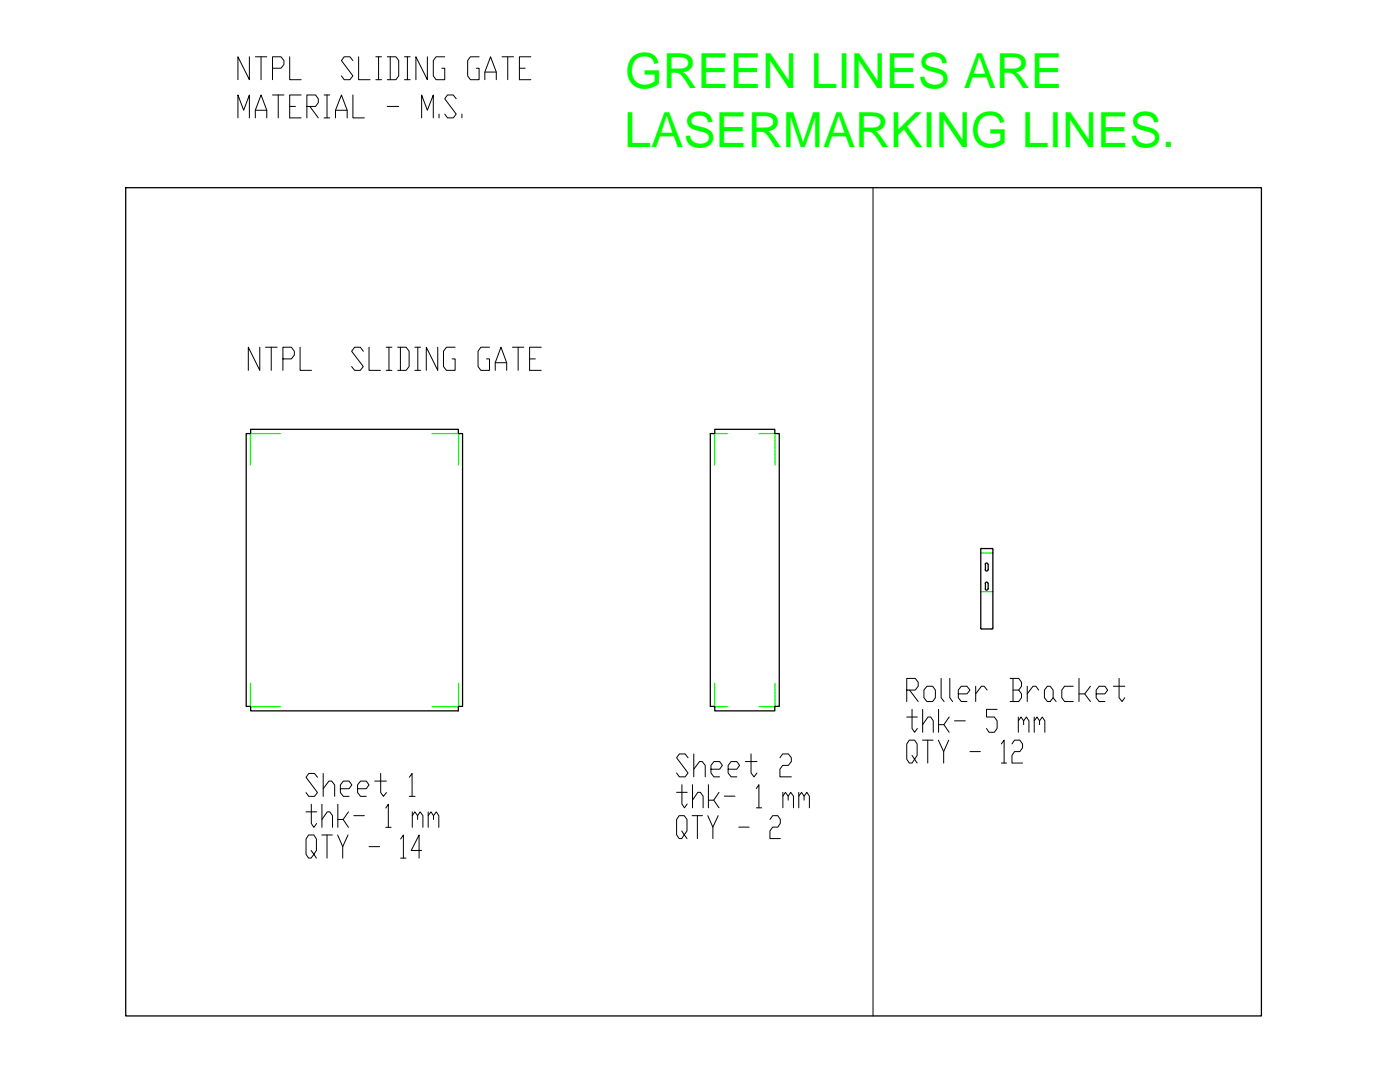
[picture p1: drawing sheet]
<svg xmlns="http://www.w3.org/2000/svg" width="279mm" height="216mm" viewBox="0 0 279 216" stroke-linecap="round" stroke-linejoin="round" font-family="sans-serif">
<defs><g id="words">
<g font-size="9.7" fill="#0f0">
<text x="124.7" y="17.6">GREEN LINES ARE</text>
<text x="124.6" y="29.2">LASERMARKING LINES.</text>
</g>
</g></defs>
<!-- layer: 0 -->
<g fill="none" stroke="#000" stroke-width=".2">
<path d="M49.8 11.3v4.6l-2.3-4.6v4.6M51 11.3h2.2M52.1 11.3v4.6M54.4 13.6h1.7l.6-.7v-.8l-.6-.8h-1.7v4.6M54.4 19h2.3M55.5 19v4.5M57.8 11.3v4.6h2.3M60.1 19h-2.3v4.5h2.3M64.7 19h1.1M65.3 19v4.5M70.4 12.1l-.6-.8h-1.1l-.6 .8 2.3 3-.6 .8h-1.1l-.6-.8M70.4 19v4.5h2.3"/>
<path d="M71.6 11.3v4.6h2.3M75 11.3h1.1M75 15.9h1.1M75.6 11.3v4.6M77.3 11.3h1.7l.6 .8v3l-.6 .8h-1.7M77.9 11.3v4.6M80.7 11.3h1.2M80.7 15.9h1.2M81.3 11.3v4.6M85.3 11.3v4.6l-2.3-4.6v4.6M88.8 11.3h-1.8l-.5 .8v3l.5 .8h1.8v-2.3h-.6M91 19.7l-.5-.7h-1.2l-.5 .7 2.2 3.1-.5 .7h-1.2l-.5-.7"/>
<path d="M95.6 11.3h-1.7l-.6 .8v3l.6 .8h1.7v-2.3h-.5M96.8 15.9v-1.5l1.1-3.1 1.1 3.1v1.5M96.8 14.4h2.2M100.2 11.3h2.3M101.3 11.3v4.6M103.7 13.6h1.1M105.9 11.3h-2.2v4.6h2.2M47.5 23.5v-4.5l1.1 3 1.2-3v4.5M51 23.5v-1.5l1.1-3 1.1 3v1.5M51 22h2.2M57.8 21.2h1.2M61.2 21.2h1.8l.5-.7v-.8l-.5-.7h-1.8v4.5"/>
<path d="M61.8 21.2l1.7 2.3M64.7 23.5h1.1M67 23.5v-1.5l1.1-3 1.2 3v1.5M67 22h2.3M77.3 21.2h2.3M84.1 23.5v-4.5l1.2 3 1.2-3v4.5M87.6 22.8v.7M92.2 22.8v.7M174.2 37.5v165.2M51.8 69.3v4.6l-2.2-4.6v4.6M53 69.3h2.3M54.1 69.3v4.6"/>
<path d="M56.5 71.6h1.7l.5-.7v-.8l-.5-.8h-1.7v4.6M59.9 69.3v4.6h2.3M72.5 70.1l-.6-.8h-1.1l-.6 .8 2.3 3-.6 .8h-1.1l-.6-.8M73.6 69.3v4.6h2.3M77.1 69.3h1.1M77.1 73.9h1.1M77.6 69.3v4.6M79.4 69.3h1.7l.5 .8v3l-.5 .8h-1.7M79.9 69.3v4.6M82.8 69.3h1.1M82.8 73.9h1.1M83.4 69.3v4.6"/>
<path d="M87.4 69.3v4.6l-2.3-4.6v4.6M90.8 69.3h-1.7l-.6 .8v3l.6 .8h1.7v-2.3h-.6M97.7 69.3h-1.7l-.6 .8v3l.6 .8h1.7v-2.3h-.6M98.8 73.9v-1.5l1.2-3.1 1.1 3.1v1.5M98.8 72.4h2.3M102.3 69.3h2.2M103.4 69.3v4.6M105.7 71.6h1.1M108 69.3h-2.3v4.6h2.3M181 137.7h1.7l.5-.8v-.8l-.5-.7h-1.7v4.6M181.5 137.7l1.7 2.3M185 136.9h1.1l.6 .8v1.5l-.6 .8h-1.1l-.6-.8v-1.5z"/>
<path d="M187.8 135.4v3.8l.6 .8M189.6 135.4v3.8l.5 .8M191.2 138.5h1.8l.6-.8-.6-.8h-1.2l-.6 .8v1.5l.6 .8h1.2M194.7 136.9v3.1M197 137.7l-.6-.8h-.5l-1.2 1.6M201.6 135.4h1.7l.6 .7v.8l-.6 .8M202.2 137.7h1.1l.6 .8v.7l-.6 .8h-1.7M202.2 135.4v4.6M205 136.9v3.1M207.3 137.7l-.6-.8h-.6l-1.1 1.6M209 136.9h.6l.6 .8v1.5l-.6 .8h-.6l-.6-.8v-1.5zM210.2 139.2l.6 .8"/>
<path d="M214.2 136.9h-1.7l-.6 .8v1.5l.6 .8h1.7M215.3 135.4v4.6M216.5 138.5l1.1 1.5M217.6 136.9l-1.1 1.6h-1.2M218.8 138.5h1.7l.6-.8-.6-.8h-1.1l-.6 .8v1.5l.6 .8h1.1M222.2 136.9h2.3M223.3 135.4v3.8l.6 .8 .6-.8M63.4 155.1l-.6-.8h-1.2l-.5 .8 2.3 3-.6 .8h-1.2l-.5-.8M64.5 157.4l1.1-1.5h.6l.6 .7v2.3M64.5 154.3v4.6M67.9 157.4h1.8l.5-.8-.5-.7h-1.2l-.6 .7v1.5l.6 .8h1.2M71.4 157.4h1.7l.5-.8-.5-.7h-1.1l-.6 .7v1.5l.6 .8h1.1"/>
<path d="M74.8 155.9h2.3M76 154.3v3.8l.5 .8 .6-.8M81.7 155.1l.5-.8v4.6M81.7 158.9h1.1M135 158.1h2.1M136.1 156.6v3.8l.5 .8 .5-.8M137.3 151.2l-.6-.8h-1.1l-.6 .8 2.3 3-.6 .8h-1.1l-.6-.8M138.2 159.7l1.1-1.6h.5l.5 .8v2.3M138.2 156.6v4.6M138.5 153.5l1.1-1.5h.6l.5 .7v2.3M138.5 150.4v4.6M141.4 156.6v4.6"/>
<path d="M141.9 153.5h1.7l.6-.8-.6-.7h-1.1l-.6 .7v1.5l.6 .8h1.1M142.4 159.7l1.1 1.5M143.5 158.1l-1.1 1.6h-1M144.6 158.9h2.1M145.3 153.5h1.8l.5-.8-.5-.7h-1.2l-.6 .7v1.5l.6 .8h1.2M148.7 152h2.4M149.9 150.4v3.8l.6 .8 .6-.8M150.9 157.3l.6-.7v4.6M155.6 151.2l.6-.8h1.1l.6 .8v.8l-.6 .7h-1.1l-.6 .8v1.5h2.3M156.2 158.9l.5-.8 .6 .8v.8M156.2 158.1v3.1M157.3 158.9l.5-.8 .6 .8v2.3"/>
<path d="M159.4 158.9l.6-.8 .5 .8v.8M159.4 158.1v3.1M160.5 158.9l.5-.8 .5 .8v2.3M181 143.1h2.1M182 141.5v3.9l.5 .7 .6-.7M182 150.7l.5 .8-.5 .8h-.5l-.5-.8v-3.1l.5-.7h1l.5 .7v2.3l-.5 .8 .5 .8M184.1 147.7h2.1M184.1 144.6l1.1-1.5h.5l.6 .7v2.3M184.1 141.5v4.6M185.2 147.7v4.6M187.3 147.7l1 2.3v2.3M187.3 141.5v4.6"/>
<path d="M188.4 144.6l1 1.5M189.3 147.7l-1 2.3M189.4 143.1l-1 1.5h-1.1M190.5 143.8h2.1M193.6 150h2.1M199 141.5h-2.1v1.6h1.5l.6 .7v1.6l-.6 .7h-1l-.5-.7M199.8 148.4l.6-.7v4.6M199.8 152.3h1.1M202 148.4l.5-.7h1l.6 .7v.8l-.6 .8h-1l-.5 .7v1.6h2.1M203.2 143.8l.6-.7 .5 .7v.8M203.2 143.1v3M204.3 143.8l.5-.7 .5 .7v2.3"/>
<path d="M206.4 143.8l.6-.7 .5 .7v.8M206.4 143.1v3M207.5 143.8l.5-.7 .5 .7v2.3M61.1 162h2.1M62.1 169.7l.5 .8-.5 .7h-.5l-.5-.7v-3.1l.5-.8h1l.5 .8v2.3l-.5 .8 .5 .7M62.1 160.5v3.8l.5 .8 .6-.8M64.2 166.6h2.1M64.2 163.5l1.1-1.5h.5l.6 .8v2.3M64.2 160.5v4.6M65.3 166.6v4.6M67.4 166.6l1 2.3v2.3M67.4 160.5v4.6"/>
<path d="M68.5 163.5l1 1.6M69.5 166.6l-1.1 2.3M69.5 162l-1 1.5h-1.1M70.6 162.8h2.1M73.6 168.9h2.2M77 161.2l.5-.7v4.6M77 165.1h1M80 167.4l.5-.8v4.6M80 171.2h1M82.3 162.8l.5-.8 .5 .8v.7M82.3 162v3.1M83.3 162.8l.5-.8 .6 .8v2.3"/>
<path d="M84.1 169.7h-2l1.5-3.1v4.6M85.5 162.8l.5-.8 .5 .8v.7M85.5 162v3.1M86.5 162.8l.6-.8 .5 .8v2.3M136 165.8l.6 .8-.6 .7h-.5l-.5-.7v-3.1l.5-.7h1.1l.5 .7v2.3l-.5 .8 .5 .7M138.1 162.8h2.1M139.2 162.8v4.5M141.3 162.8l1 2.2v2.3M143.3 162.8l-1 2.2M147.4 165h2.1M150.9 161.2h1.1M153.7 163.5l.5-.7h1l.5 .7v.8l-.5 .7h-1l-.5 .8v1.5h2"/>
</g>
<g fill="none" stroke="#0f0" stroke-width=".25">
<path d="M50 86.5v.6M50 87.2h.1M50 87.3v.5M50 87.9v.1M50 88v.5M50 88.5v.1M50 88.7v.5M50 89.3v.1M50 89.4v.5M50 90v.1M50 90.2v.4M50 90.7h.1"/>
<path d="M50 90.8v.5M50 91.4v.1M50 91.6v.4M50 92.1v.1M50 92.3v.5M50 86.5h.4M50.5 86.5h.1M50.7 86.5h.4M51.2 86.5h.1M51.4 86.5h.4M51.9 86.5h.1M52.1 86.5h.4"/>
<path d="M52.6 86.5h.1M52.8 86.5h.4M53.3 86.5h.1M53.5 86.5h.4M54 86.5h.1M54.2 86.5h.4M54.7 86.5h.1M54.9 86.5h.4M55.4 86.5h.1M55.6 86.5h.4M86.2 86.5h.4M86.7 86.5h.1"/>
<path d="M86.9 86.5h.4M87.4 86.5h.1M87.6 86.5h.4M88.1 86.5h.1M88.3 86.5h.4M88.8 86.5h.1M89 86.5h.4M89.5 86.5h.1M89.6 86.5h.5M90.2 86.5h.1M90.4 86.5h.4M90.9 86.5h.1"/>
<path d="M91.1 86.5h.4M91.5 86.5v.6M91.5 87.2h.1M91.5 87.3v.5M91.5 87.9v.1M91.5 88v.5M91.5 88.5v.1M91.5 88.7v.5M91.5 89.3v.1M91.5 89.4v.5M91.5 90v.1M91.5 90.2v.4"/>
<path d="M91.5 90.7h.1M91.5 90.8v.5M91.5 91.4v.1M91.5 91.6v.4M91.5 92.1v.1M91.5 92.3v.5M142.6 86.5v.6M142.6 87.2h.1M142.6 87.3v.5M142.6 87.9v.1M142.6 88v.5M142.6 88.5v.1"/>
<path d="M142.6 88.7v.5M142.6 89.3v.1M142.6 89.4v.5M142.6 90v.1M142.6 90.2v.4M142.6 90.7h.1M142.6 90.8v.5M142.6 91.4v.1M142.6 91.6v.4M142.6 92.1v.1M142.6 92.3v.5M142.6 86.5h.5"/>
<path d="M143.2 86.5h.1M143.3 86.5h.4M143.8 86.5h.1M144 86.5h.5M144.6 86.5h.1M144.7 86.5h.4M151.5 86.5h.4M152 86.5h.1M152.1 86.5h.5M152.7 86.5h.1M152.9 86.5h.4M153.4 86.5h.1"/>
<path d="M153.6 86.5h.4M154.1 86.5h.1M154.2 86.5h.4M154.7 86.5v.6M154.7 87.2h.1M154.7 87.3v.5M154.7 87.9v.1M154.7 88v.5M154.7 88.5v.1M154.7 88.7v.5M154.7 89.3v.1M154.7 89.4v.5"/>
<path d="M154.7 90v.1M154.7 90.2v.4M154.7 90.7h.1M154.7 90.8v.5M154.7 91.4v.1M154.7 91.6v.4M154.7 92.1v.1M154.7 92.3v.5M195.7 118.1h.4M195.7 110.3h.4M196.2 118.1h.1M196.2 110.3h.1"/>
<path d="M196.4 118.1h.4M196.4 110.3h.4M196.9 118.1h.1M196.9 110.3h.1M197.1 118.1h.4M197.1 110.3h.4M197.6 118.1h.1M197.6 110.3h.1M197.8 118.1h.3M197.8 110.3h.3M50 136.3v.5M50 136.8v.1"/>
<path d="M50 137v.5M50 137.6v.1M50 137.7v.5M50 138.2v.1M50 138.4v.5M50 139v.1M50 139.1v.5M50 139.7v.1M50 139.9v.4M91.5 136.3v.5M91.5 136.8v.1M91.5 137v.5"/>
<path d="M91.5 137.6v.1M91.5 137.7v.5M91.5 138.2v.1M91.5 138.4v.5M91.5 139v.1M91.5 139.1v.5M91.5 139.7v.1M91.5 139.9v.4M142.6 136.3v.5M142.6 136.8v.1M142.6 137v.5M142.6 137.6v.1"/>
<path d="M142.6 137.7v.5M142.6 138.2v.1M142.6 138.4v.5M142.6 139v.1M142.6 139.1v.5M142.6 139.7v.1M142.6 139.9v.4M154.7 136.3v.5M154.7 136.8v.1M154.7 137v.5M154.7 137.6v.1M154.7 137.7v.5"/>
<path d="M154.7 138.2v.1M154.7 138.4v.5M154.7 139v.1M154.7 139.1v.5M154.7 139.7v.1M154.7 139.9v.4M50 140.4h.1M50 140.5v.5M50 141h.4M50.5 141h.1M50.7 141h.4M51.2 141h.1"/>
<path d="M51.4 141h.4M51.9 141h.1M52.1 141h.4M52.6 141h.1M52.8 141h.4M53.3 141h.1M53.5 141h.4M54 141h.1M54.2 141h.4M54.7 141h.1M54.9 141h.4M55.4 141h.1"/>
<path d="M55.6 141h.4M86.2 141h.4M86.7 141h.1M86.9 141h.4M87.4 141h.1M87.6 141h.4M88.1 141h.1M88.3 141h.4M88.8 141h.1M89 141h.4M89.5 141h.1M89.6 141h.5"/>
<path d="M90.2 141h.1M90.4 141h.4M90.9 141h.1M91.1 141h.4M91.5 140.4h.1M91.5 140.5v.5M142.6 140.4h.1M142.6 140.5v.5M142.6 141h.5M143.2 141h.1M143.3 141h.4M143.8 141h.1"/>
<path d="M144 141h.5M144.6 141h.1M144.7 141h.4M151.5 141h.4M152 141h.1M152.1 141h.5M152.7 141h.1M152.9 141h.4M153.4 141h.1M153.6 141h.4M154.1 141h.1M154.2 141h.4"/>
<path d="M154.7 140.4h.1M154.7 140.5v.5"/>
</g>
<g fill="none" stroke="#000" stroke-width=".25">
<path d="M25.1 37.5h226.6v165.2h-226.6zM49.1 86.5h.9v-.8h41.5v.8h.8v54.5h-.8v.8h-41.5v-.8h-.9zM141.8 86.5h.8v-.8h12v.8h.9v54.5h-.9v.8h-12v-.8h-.8zM195.7 109.6v15.7M195.9 109.4l-.2 .2M195.9 109.5h2.1M196.6 117.5l.3 .3 .3-.3M196.6 113.7l.3 .2 .3-.2M196.7 112.6v1.1M196.7 116.4v1.1M197.2 116.4l-.3-.3-.3 .3M197.2 112.6l-.3-.3-.3 .3"/>
<path d="M197.2 112.6v1.1M197.2 116.4v1.1M198 109.4l.1 .2v15.7l-.1 .2h-2.1M195.7 125.3l.2 .2"/>
</g>
<use href="#words"/>
</svg>
